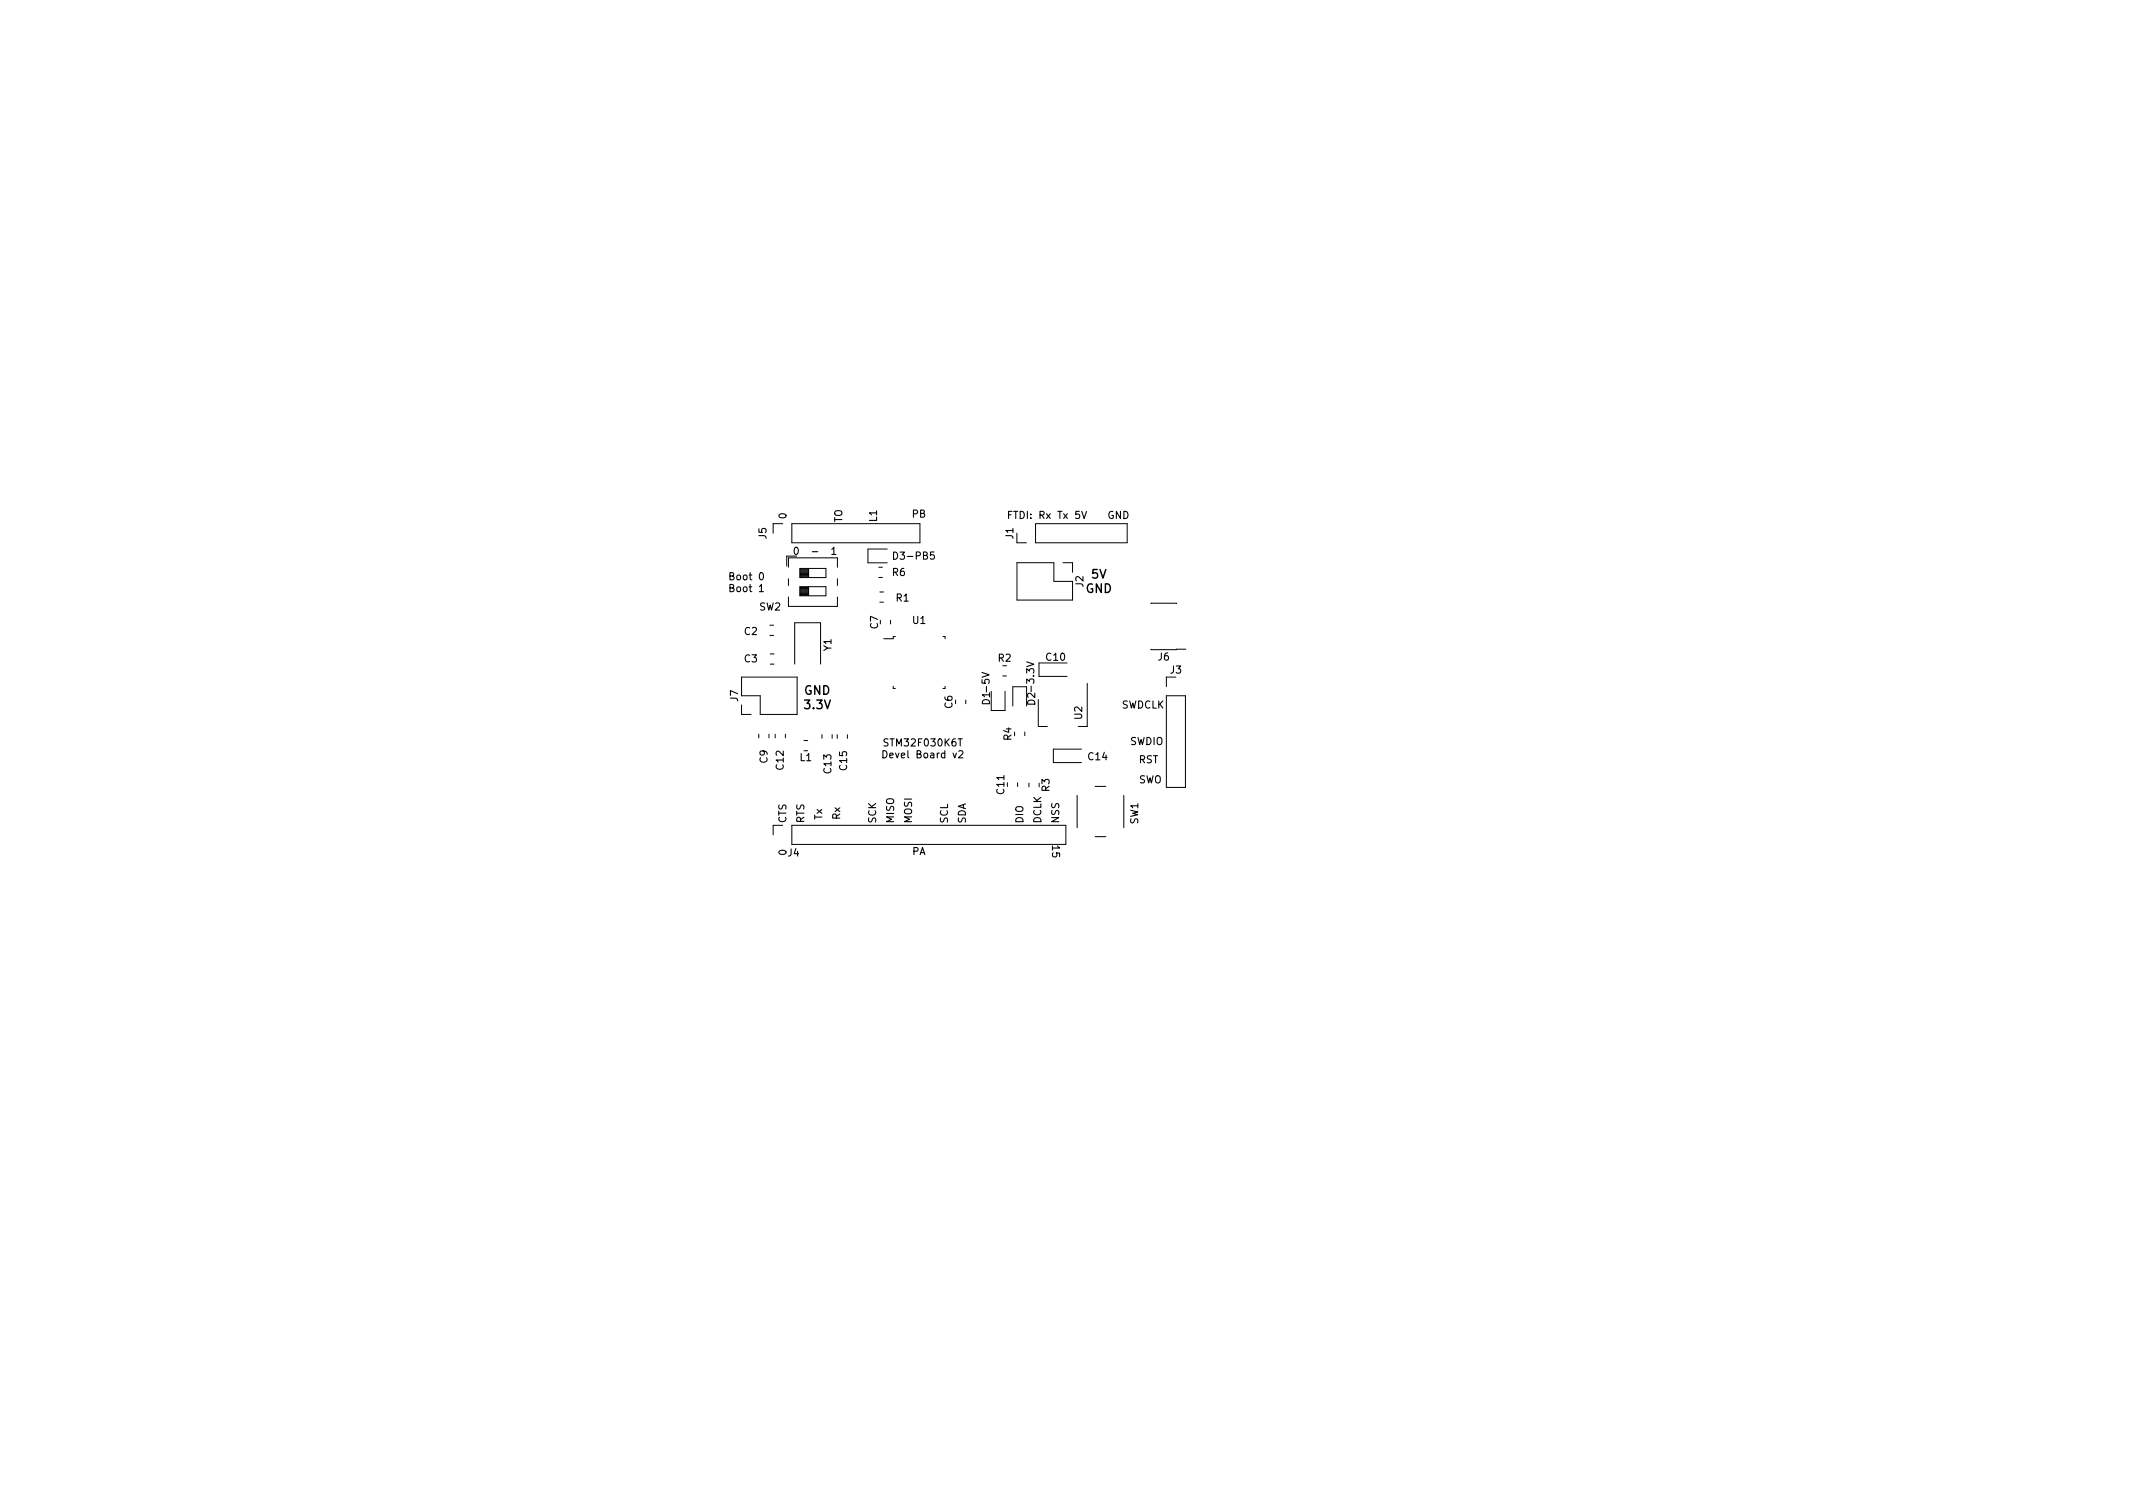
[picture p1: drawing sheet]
<svg xmlns="http://www.w3.org/2000/svg" width="297mm" height="210mm" viewBox="0 0 297 210" stroke-linecap="round" stroke-linejoin="round" font-family="sans-serif">
<defs><g id="words">
<g font-size="1.7">
<text x="151.2" y="82.6">GND</text>
<text x="152" y="80.6">5V</text>
<text x="111.9" y="96.7">GND</text>
<text x="112.1" y="98.7">3.3V</text>
</g>
<g font-size="1.4">
<text x="108.4" y="71.4" transform="rotate(90 108.4 71.4)">0</text>
<text x="106.7" y="75" transform="rotate(-90 106.7 75)">J5</text>
<text x="117.3" y="72.8" transform="rotate(-90 117.3 72.8)">TO</text>
<text x="122.1" y="72.6" transform="rotate(-90 122.1 72.6)">L1</text>
<text x="124.3" y="77.9">D3 -PB5</text>
<text x="127" y="72.1">PB</text>
<text x="140.2" y="72.2">FTDI: Rx Tx 5V</text>
<text x="141.1" y="75" transform="rotate(-90 141.1 75)">J1</text>
<text x="154.2" y="72.2">GND</text>
<text x="101.8" y="80.8">Boot 0</text>
<text x="101.8" y="82.4">Boot 1</text>
<text x="124.3" y="80.2">R6</text>
<text x="124.8" y="83.8">R1</text>
<text x="150.9" y="81.7" transform="rotate(-90 150.9 81.7)">J2</text>
<text x="103.7" y="88.4">C2</text>
<text x="105.7" y="85">SW2</text>
<text x="122.3" y="87.5" transform="rotate(-90 122.3 87.5)">C7</text>
<text x="127.1" y="86.9">U1</text>
<text x="103.7" y="92.2">C3</text>
<text x="115.8" y="90.6" transform="rotate(-90 115.8 90.6)">Y1</text>
<text x="139" y="92.1">R2</text>
<text x="145.7" y="92">C10</text>
<text x="161.3" y="92">J6</text>
<text x="163" y="93.8">J3</text>
<text x="102.8" y="97.7" transform="rotate(-90 102.8 97.7)">J7</text>
<text x="132.6" y="98.6" transform="rotate(-90 132.6 98.6)">C6</text>
<text x="137.9" y="98.1" transform="rotate(-90 137.9 98.1)">D1-5V</text>
<text x="144.2" y="98.2" transform="rotate(-90 144.2 98.2)">D2 -3.3V</text>
<text x="150.7" y="100.1" transform="rotate(-90 150.7 100.1)">U2</text>
<text x="156.1" y="98.7">SWDCLK</text>
<text x="106.9" y="106.2" transform="rotate(-90 106.9 106.2)">C9</text>
<text x="109.1" y="107.1" transform="rotate(-90 109.1 107.1)">C12</text>
<text x="111.4" y="106">L1</text>
<text x="115.8" y="107.6" transform="rotate(-90 115.8 107.6)">C13</text>
<text x="118" y="107.2" transform="rotate(-90 118 107.2)">C15</text>
<text x="123.4" y="103.9">STM32F030K6T</text>
<text x="123.5" y="105.6">Devel Board v2</text>
<text x="140.9" y="103.1" transform="rotate(-90 140.9 103.1)">R4</text>
<text x="151.6" y="105.8">C14</text>
<text x="157.3" y="103.7">SWDIO</text>
<text x="158.6" y="106.3">RST</text>
<text x="139.9" y="110.5" transform="rotate(-90 139.9 110.5)">C11</text>
<text x="146.2" y="110.2" transform="rotate(-90 146.2 110.2)">R3</text>
<text x="158.5" y="109.1">SWO</text>
<text x="108.4" y="118.3" transform="rotate(90 108.4 118.3)">0</text>
<text x="109.5" y="114.6" transform="rotate(-90 109.5 114.6)">CTS</text>
<text x="109.7" y="119.2">J4</text>
<text x="112" y="114.6" transform="rotate(-90 112 114.6)">RTS</text>
<text x="114.5" y="114.2" transform="rotate(-90 114.5 114.2)">Tx</text>
<text x="117" y="114.2" transform="rotate(-90 117 114.2)">Rx</text>
<text x="122" y="114.7" transform="rotate(-90 122 114.7)">SCK</text>
<text x="124.5" y="114.7" transform="rotate(-90 124.5 114.7)">MISO</text>
<text x="127" y="119.1">PA</text>
<text x="127" y="114.7" transform="rotate(-90 127 114.7)">MOSI</text>
<text x="132" y="114.7" transform="rotate(-90 132 114.7)">SCL</text>
<text x="134.5" y="114.7" transform="rotate(-90 134.5 114.7)">SDA</text>
<text x="142.5" y="114.7" transform="rotate(-90 142.5 114.7)">DIO</text>
<text x="145" y="114.7" transform="rotate(-90 145 114.7)">DCLK</text>
<text x="146.5" y="117.8" transform="rotate(90 146.5 117.8)">15</text>
<text x="147.5" y="114.7" transform="rotate(-90 147.5 114.7)">NSS</text>
<text x="158.5" y="114.8" transform="rotate(-90 158.5 114.8)">SW1</text>
</g>
</g></defs>
<path d="M110.7 76.3l.1-.1a.53 .53 0 0 1 .4 .5 .53 .53 0 0 1-.4 .5l-.1-.1-.1-.3zM113.1 76.8h.8M115.8 76.5l.3-.3v1M115.8 77.2h.6M143 92.2l1 .3-1 .3M123 104.5a.51 .51 0 0 1 .5 .5 .51 .51 0 0 1-.5 .5zM133.5 104.6l.4-.1 .2 .3-.6 .7h.6" fill="none" stroke="#000" stroke-width=".15"/>
<g fill="none" stroke="#000" stroke-width=".14">
<path d="M109 72.9h-1.3v1.3M109.8 79v-1.3h6.8v1.3M110.3 72.9h17.8v2.7h-17.8zM110.9 77.4h-1.3v1.4M111.4 79.2h3.6v1.2h-3.6zM111.4 79.3h1.2M111.4 79.4h1.2M111.4 79.5h1.2M111.4 79.6h1.2M111.4 79.8h1.2M111.4 79.9h1.2M111.4 80h1.2"/>
<path d="M112.6 79.2v1.2M122.4 79h.5M123.6 76.4h-2.7v2h2.7M141.6 74.2v1.4h1.3M141.6 78.4h5.2v2.6h2.6v2.6h-7.8zM144.2 72.9h12.8v2.7h-12.8zM148 78.4h1.4v1.3M103.3 94.3h7.7v5.2h-5.1v-2.6h-2.6zM103.3 98.2v1.3h1.3M107.2 88.5h.5M107.2 87.1h.5M107.3 92.5h.5"/>
<path d="M107.3 91.1h.5M109.8 83.1v1.3h6.8v-1.3M109.8 80.6v.9M110.7 92.5v-5.8h3.6v5.8M111.4 81.7h3.6v1.3h-3.6zM111.4 80.1h1.2M111.4 80.2h1.2M111.4 80.4h1.2M111.4 81.8h1.2M111.4 81.9h1.2M111.4 82.1h1.2M111.4 82.2h1.2"/>
<path d="M111.4 82.3h1.2M111.4 82.4h1.2M111.4 82.5h1.2M111.4 82.7h1.2M111.4 82.8h1.2M111.4 82.9h1.2M112.6 81.7v1.3M116.6 80.6v.9M122.4 80.4h.5M122.5 83.8h.5M122.5 82.4h.5M124 86.4v.5"/>
<path d="M124.4 95.6v.3h.3M124.7 88.6h-.3v.3h-1.3M131.3 88.6h.3v.3M131.6 95.6v.3h-.3M134.5 97.5v.5M138 96.2v2.7h2v-2.7M139.6 94.1h.6M139.6 92.7h.6M141 98.3v-2.7h2v2.7M144.6 97.4v3.8h1.3M148.6 92.3h-3.9v1.9h3.9M151.4 95.1v6.1h-1.2"/>
<path d="M160.3 90.4h4.8M160.3 84.1h3.5M162.4 96.9h2.7v12.7h-2.7zM163.8 94.3h-1.4v1.3M105.7 102.2v.5M107.1 102.2v.5M108 102.2v.5M109 114.9h-1.3v1.3M109.4 102.2v.5M110.3 114.9h38.1v2.7h-38.1zM112 103.1h.5M114.5 102.3v.5"/>
<path d="M115.9 102.3v.5M116.6 102.3v.5M118 102.3v.5M141.7 109v.5M142.7 101.9v.5M143.3 109.1v.5M150 110.7v4.5M150.6 104.3h-3.9v1.9h3.9M152.5 116.5h1.5M152.5 109.5h1.5M156.5 110.7v4.5"/>
</g>
<use href="#words"/>
</svg>
